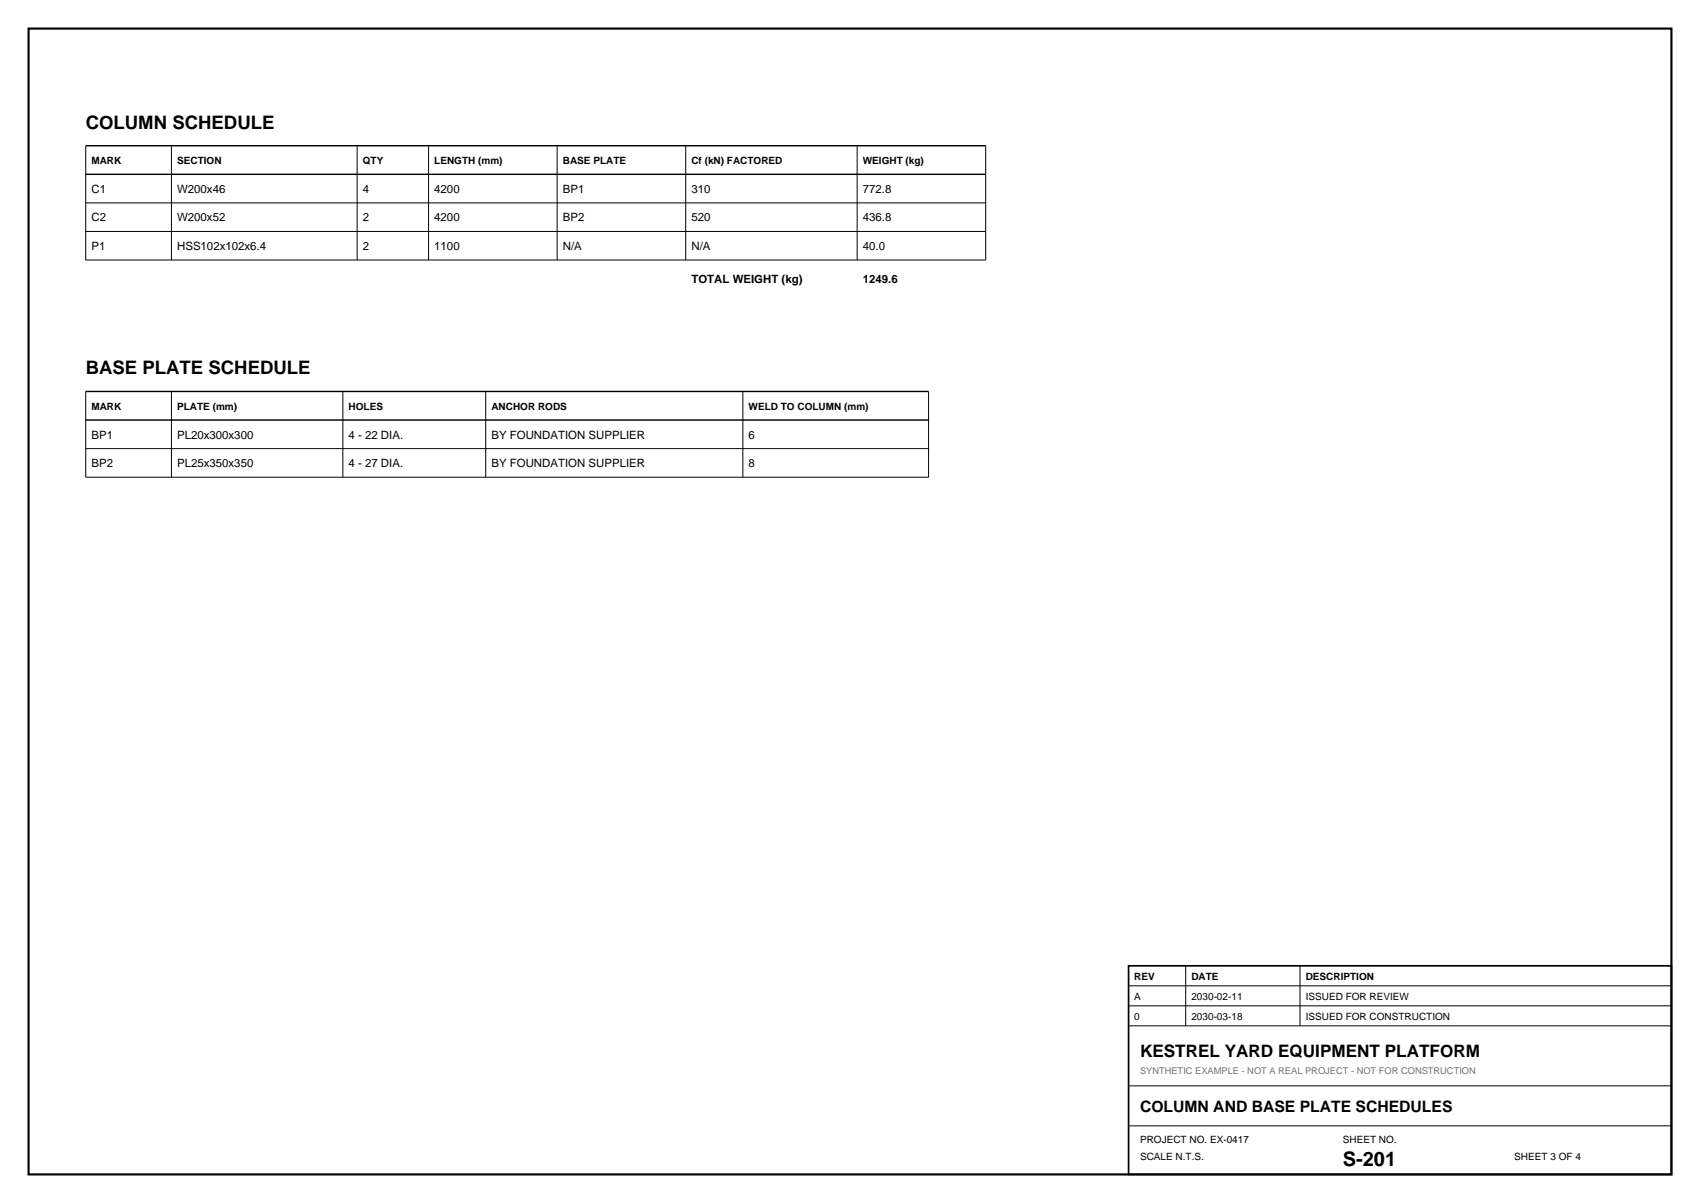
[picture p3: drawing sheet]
<svg xmlns="http://www.w3.org/2000/svg" width="420mm" height="297mm" viewBox="0 0 420 297" stroke-linecap="round" stroke-linejoin="round" font-family="sans-serif">
<defs><g id="words">
<text font-size="4.9" x="331.6" y="287.9">S-201</text>
<g font-size="4.6">
<text x="21.2" y="31.7">COLUMN SCHEDULE</text>
<text x="21.2" y="92.4">BASE PLATE SCHEDULE</text>
</g>
<text font-size="4.2" x="281.5" y="261.1">KESTREL YARD EQUIPMENT PLATFORM</text>
<text font-size="3.9" x="281.5" y="274.5">COLUMN AND BASE PLATE SCHEDULES</text>
<g font-size="2.8">
<text x="22.6" y="47.6">C1</text>
<text x="43.7" y="47.6">W200x46</text>
<text x="89.6" y="47.6">4</text>
<text x="107.2" y="47.6">4200</text>
<text x="139" y="47.6">BP1</text>
<text x="170.7" y="47.6">310</text>
<text x="213.1" y="47.6">772.8</text>
<text x="22.6" y="54.7">C2</text>
<text x="43.7" y="54.7">W200x52</text>
<text x="89.6" y="54.7">2</text>
<text x="107.2" y="54.7">4200</text>
<text x="139" y="54.7">BP2</text>
<text x="170.7" y="54.7">520</text>
<text x="213.1" y="54.7">436.8</text>
<text x="22.6" y="61.7">P1</text>
<text x="43.7" y="61.7">HSS102x102x6.4</text>
<text x="89.6" y="61.7">2</text>
<text x="107.2" y="61.7">1100</text>
<text x="139" y="61.7">N/A</text>
<text x="170.7" y="61.7">N/A</text>
<text x="213.1" y="61.7">40.0</text>
<text x="170.7" y="69.8">TOTAL WEIGHT (kg)</text>
<text x="213.1" y="69.8">1249.6</text>
<text x="22.6" y="108.3">BP1</text>
<text x="43.7" y="108.3">PL20x300x300</text>
<text x="86.1" y="108.3">4 - 22 DIA.</text>
<text x="121.4" y="108.3">BY FOUNDATION SUPPLIER</text>
<text x="184.9" y="108.3">6</text>
<text x="22.6" y="115.4">BP2</text>
<text x="43.7" y="115.4">PL25x350x350</text>
<text x="86.1" y="115.4">4 - 27 DIA.</text>
<text x="121.4" y="115.4">BY FOUNDATION SUPPLIER</text>
<text x="184.9" y="115.4">8</text>
</g>
<g font-size="2.5">
<text x="22.6" y="40.6">MARK</text>
<text x="43.7" y="40.6">SECTION</text>
<text x="89.6" y="40.6">QTY</text>
<text x="107.2" y="40.6">LENGTH (mm)</text>
<text x="139" y="40.6">BASE PLATE</text>
<text x="170.7" y="40.6">Cf (kN) FACTORED</text>
<text x="213.1" y="40.6">WEIGHT (kg)</text>
<text x="22.6" y="101.2">MARK</text>
<text x="43.7" y="101.2">PLATE (mm)</text>
<text x="86.1" y="101.2">HOLES</text>
<text x="121.4" y="101.2">ANCHOR RODS</text>
<text x="184.9" y="101.2">WELD TO COLUMN (mm)</text>
<text x="280.1" y="242">REV</text>
<text x="294.2" y="242">DATE</text>
<text x="322.4" y="242">DESCRIPTION</text>
<text x="280.1" y="246.9">A</text>
<text x="280.1" y="251.9">0</text>
<text x="294.2" y="246.9">2030-02-11</text>
<text x="294.2" y="251.9">2030-03-18</text>
<text x="322.4" y="246.9">ISSUED FOR REVIEW</text>
<text x="322.4" y="251.9">ISSUED FOR CONSTRUCTION</text>
<text x="281.5" y="282.2">PROJECT NO. EX-0417</text>
<text x="281.5" y="286.5">SCALE N.T.S.</text>
<text x="331.6" y="282.2">SHEET NO.</text>
<text x="373.9" y="286.5">SHEET 3 OF 4</text>
</g>
<text font-size="2.3" fill="#737373" x="281.5" y="265.3">SYNTHETIC EXAMPLE - NOT A REAL PROJECT - NOT FOR CONSTRUCTION</text>
</g></defs>
<path d="M7.1 7.1h405.6v282.9h-405.6z" fill="none" stroke="#000" stroke-width=".53"/>
<path d="M278.7 238.5h134v51.5h-134z" fill="none" stroke="#000" stroke-width=".42"/>
<g fill="none" stroke="#000" stroke-width=".25">
<path d="M21.2 36v28.2h222.2v-28.2M42.3 36v28.2M88.2 36v28.2M105.8 36v28.2M137.6 36v28.2M169.3 36v28.2M211.7 36v28.2M21.2 50.1h222.2M21.2 57.1h222.2M21.2 96.7v21.1h208.1v-21.1M42.3 96.7v21.1M84.7 96.7v21.1"/>
<path d="M119.9 96.7v21.1M183.4 96.7v21.1M21.2 110.8h208.1M292.8 238.5v14.8M321 238.5v14.8M278.7 243.4h134M278.7 248.4h134M278.7 253.3h134M278.7 268.1h134M278.7 278h134"/>
</g>
<path d="M21.2 36h222.2M21.2 43h222.2M21.2 96.7h208.1M21.2 103.7h208.1" fill="none" stroke="#000" stroke-width=".35"/>
<use href="#words"/>
</svg>
